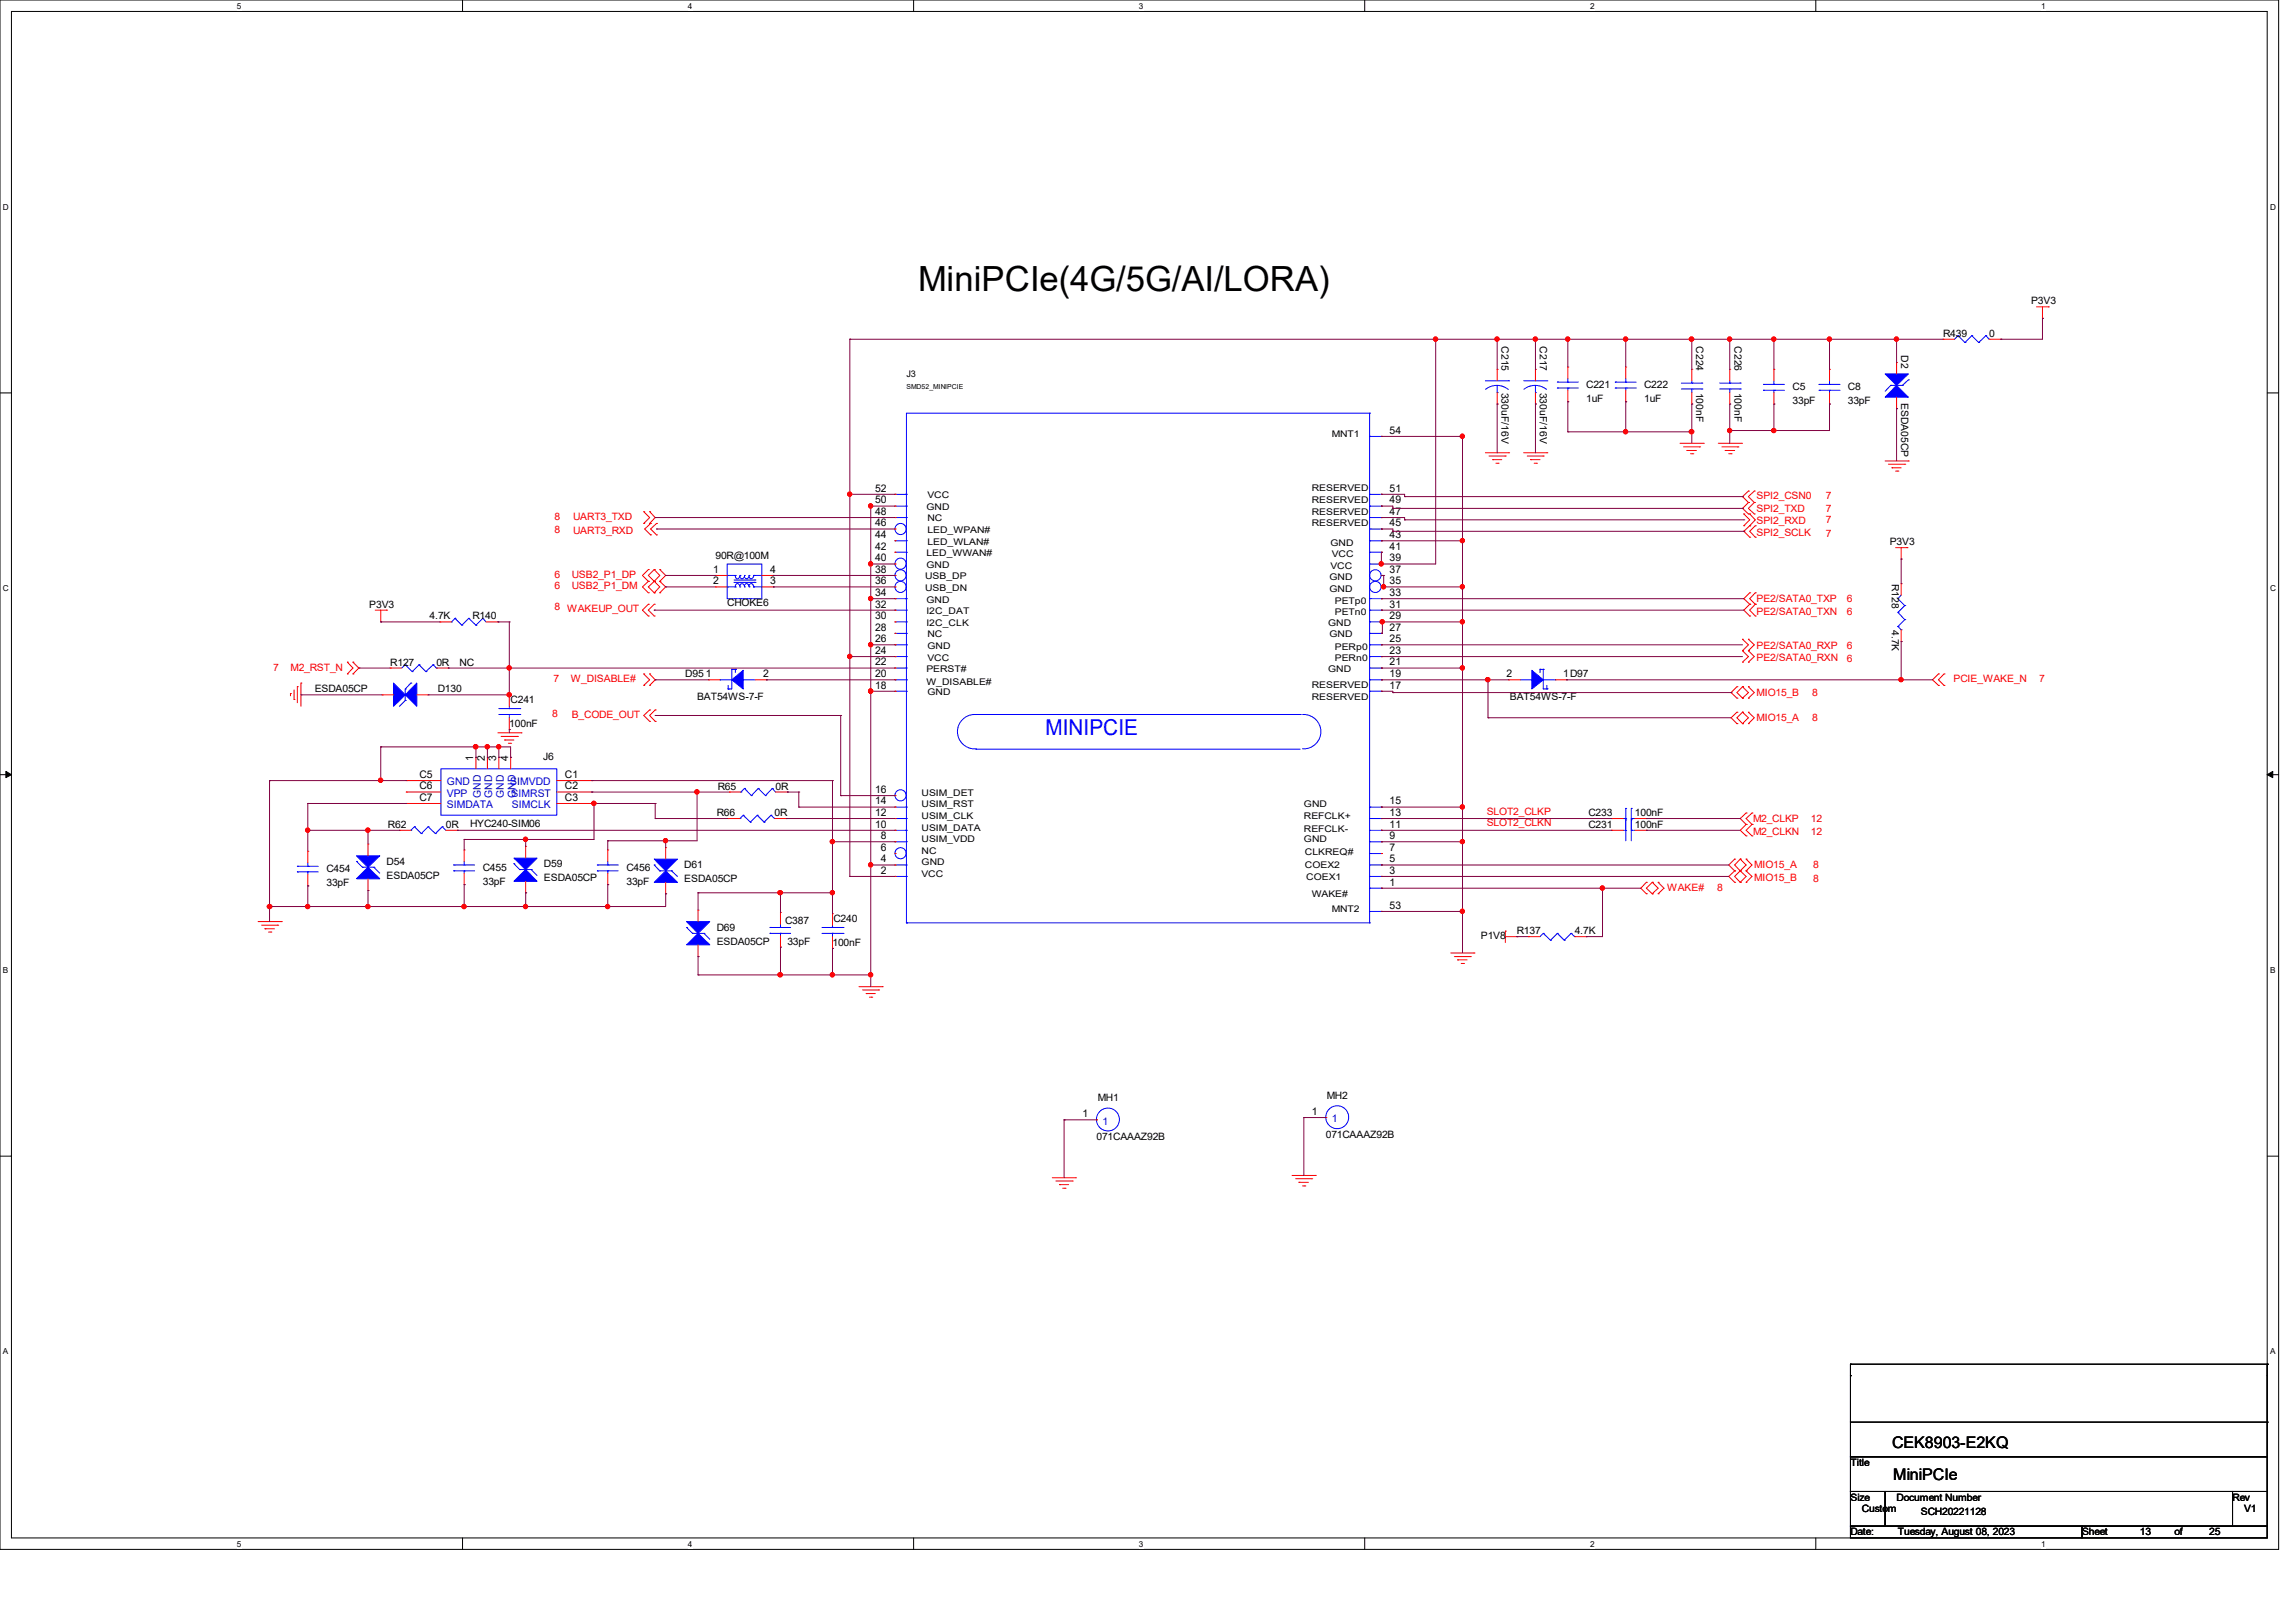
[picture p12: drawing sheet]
<svg xmlns="http://www.w3.org/2000/svg" width="297mm" height="210mm" viewBox="0 0 297 210" stroke-linecap="round" stroke-linejoin="round" font-family="sans-serif">
<defs><g id="words">
<text font-size="4.5" x="118.8" y="37.6">MiniPCIe(4G/5G/AI/LORA)</text>
<text font-size="2.8" fill="#00f" x="135.3" y="95.1">MINIPCIE</text>
<g font-size="2.1">
<text x="244.9" y="187.4">CEK8903-E2KQ</text>
<text x="245" y="191.5">MiniPCIe</text>
</g>
<g font-size="1.4">
<text x="179.8" y="56.1">54</text>
<text x="113.2" y="65.2">50</text>
<text x="113.2" y="63.6">52</text>
<text x="179.8" y="65.2">49</text>
<text x="179.8" y="63.6">51</text>
<text x="113.2" y="71.1">42</text>
<text x="113.2" y="69.6">44</text>
<text x="113.2" y="68.1">46</text>
<text x="113.2" y="66.6">48</text>
<text x="179.8" y="71.1">41</text>
<text x="179.8" y="69.6">43</text>
<text x="179.8" y="68.1">45</text>
<text x="179.8" y="66.6">47</text>
<text x="92.3" y="74.1">1</text>
<text x="92.3" y="75.6">2</text>
<text x="99.7" y="75.6">3</text>
<text x="99.7" y="74.1">4</text>
<text x="113.2" y="77.1">34</text>
<text x="113.2" y="75.6">36</text>
<text x="113.2" y="74.1">38</text>
<text x="113.2" y="72.6">40</text>
<text x="179.8" y="77.1">33</text>
<text x="179.8" y="75.6">35</text>
<text x="179.8" y="74.1">37</text>
<text x="179.8" y="72.6">39</text>
<text x="113.2" y="78.6">32</text>
<text x="113.2" y="80.1">30</text>
<text x="113.2" y="81.6">28</text>
<text x="113.2" y="83.1">26</text>
<text x="179.8" y="80.1">29</text>
<text x="179.8" y="81.6">27</text>
<text x="179.8" y="78.6">31</text>
<text x="179.8" y="83.1">25</text>
<text x="91.4" y="87.6">1</text>
<text x="98.8" y="87.6">2</text>
<text x="113.2" y="89.1">18</text>
<text x="113.2" y="87.6">20</text>
<text x="113.2" y="86.1">22</text>
<text x="113.2" y="84.6">24</text>
<text x="179.8" y="89.1">17</text>
<text x="179.8" y="87.6">19</text>
<text x="179.8" y="86.1">21</text>
<text x="179.8" y="84.6">23</text>
<text x="194.9" y="87.6">2</text>
<text x="202.3" y="87.6">1D97</text>
<text x="54.3" y="100.7">C5</text>
<text x="61.3" y="98.4" transform="rotate(-90 61.3 98.4)">1</text>
<text x="62.7" y="98.4" transform="rotate(-90 62.7 98.4)">2</text>
<text x="64.2" y="98.4" transform="rotate(-90 64.2 98.4)">3</text>
<text x="65.7" y="98.4" transform="rotate(-90 65.7 98.4)">4</text>
<text x="73.1" y="100.7">C1</text>
<text x="54.3" y="102.2">C6</text>
<text x="54.3" y="103.6">C7</text>
<text x="73.1" y="102.2">C2</text>
<text x="73.1" y="103.6">C3</text>
<text x="113.2" y="107.1">10</text>
<text x="113.2" y="105.6">12</text>
<text x="113.2" y="104.1">14</text>
<text x="113.2" y="102.6">16</text>
<text x="179.8" y="107.1">11</text>
<text x="179.8" y="105.6">13</text>
<text x="179.8" y="104.1">15</text>
<text x="114" y="113.1">2</text>
<text x="114" y="111.6">4</text>
<text x="114" y="110.1">6</text>
<text x="114" y="108.6">8</text>
<text x="179.8" y="113.1">3</text>
<text x="179.8" y="111.6">5</text>
<text x="179.8" y="110.1">7</text>
<text x="179.8" y="108.6">9</text>
<text x="179.8" y="114.6">1</text>
<text x="179.8" y="117.6">53</text>
<text x="140.1" y="144.6">1</text>
<text x="169.8" y="144.3">1</text>
</g>
<g font-size="1.4" fill="#00c">
<text x="57.8" y="101.6">GND</text>
<text x="66" y="101.6">SIMVDD</text>
<text x="57.8" y="103.1">VPP</text>
<text x="57.8" y="104.6">SIMDATA</text>
<text x="62.2" y="103.3" transform="rotate(-90 62.2 103.3)">GND</text>
<text x="63.7" y="103.3" transform="rotate(-90 63.7 103.3)">GND</text>
<text x="65.2" y="103.3" transform="rotate(-90 65.2 103.3)">GND</text>
<text x="66.2" y="103.1">SIMRST</text>
<text x="66.3" y="104.6">SIMCLK</text>
<text x="66.7" y="103.3" transform="rotate(-90 66.7 103.3)">GND</text>
<text x="142.7" y="145.5">1</text>
<text x="172.3" y="145.2">1</text>
</g>
<g font-size="1.3">
<text x="262.9" y="39.4">P3V3</text>
<text x="194.3" y="44.8" transform="rotate(90 194.3 44.8)">C215</text>
<text x="199.3" y="44.8" transform="rotate(90 199.3 44.8)">C217</text>
<text x="219.5" y="44.8" transform="rotate(90 219.5 44.8)">C224</text>
<text x="224.5" y="44.8" transform="rotate(90 224.5 44.8)">C226</text>
<text x="246" y="46" transform="rotate(90 246 46)">D2</text>
<text x="251.5" y="43.6">R439</text>
<text x="257.4" y="43.6">0</text>
<text x="194.3" y="50.8" transform="rotate(90 194.3 50.8)">330uF/16V</text>
<text x="199.3" y="50.8" transform="rotate(90 199.3 50.8)">330uF/16V</text>
<text x="205.3" y="50.2">C221</text>
<text x="205.3" y="52">1uF</text>
<text x="212.8" y="50.2">C222</text>
<text x="212.8" y="52">1uF</text>
<text x="219.5" y="50.8" transform="rotate(90 219.5 50.8)">100nF</text>
<text x="224.5" y="50.8" transform="rotate(90 224.5 50.8)">100nF</text>
<text x="232" y="50.5">C5</text>
<text x="232" y="52.3">33pF</text>
<text x="239.1" y="50.5">C8</text>
<text x="239.1" y="52.3">33pF</text>
<text x="246" y="52.2" transform="rotate(90 246 52.2)">ESDA05CP</text>
<text x="244.6" y="70.6">P3V3</text>
<text x="92.6" y="72.3">90R@100M</text>
<text x="244.8" y="75.5" transform="rotate(90 244.8 75.5)">R128</text>
<text x="47.8" y="78.7">P3V3</text>
<text x="55.6" y="80.1">4.7K</text>
<text x="61.1" y="80.1">R140</text>
<text x="94.1" y="78.4">CHOKE6</text>
<text x="244.8" y="81.5" transform="rotate(90 244.8 81.5)">4.7K</text>
<text x="40.7" y="89.6">ESDA05CP</text>
<text x="50.5" y="86.1">R127</text>
<text x="56.5" y="86.1">0R</text>
<text x="56.6" y="89.6">D130</text>
<text x="59.5" y="86.1">NC</text>
<text x="88.7" y="87.6">D95</text>
<text x="65.9" y="94.1">100nF</text>
<text x="66.1" y="90.9">C241</text>
<text x="90.2" y="90.6">BAT54WS-7-F</text>
<text x="195.4" y="90.6">BAT54WS-7-F</text>
<text x="70.3" y="98.3">J6</text>
<text x="50.2" y="107.1">R62</text>
<text x="57.7" y="107.1">0R</text>
<text x="60.8" y="107">HYC240-SIM06</text>
<text x="92.8" y="105.6">R66</text>
<text x="92.9" y="102.2">R65</text>
<text x="100.2" y="105.6">0R</text>
<text x="100.4" y="102.2">0R</text>
<text x="205.6" y="107.1">C231</text>
<text x="205.6" y="105.6">C233</text>
<text x="211.6" y="107.1">100nF</text>
<text x="211.6" y="105.6">100nF</text>
<text x="42.2" y="112.8">C454</text>
<text x="50" y="111.9">D54</text>
<text x="50" y="113.7">ESDA05CP</text>
<text x="62.5" y="112.7">C455</text>
<text x="70.4" y="112.2">D59</text>
<text x="81.1" y="112.7">C456</text>
<text x="88.6" y="112.4">D61</text>
<text x="42.2" y="114.6">33pF</text>
<text x="62.5" y="114.5">33pF</text>
<text x="70.4" y="114">ESDA05CP</text>
<text x="81.1" y="114.5">33pF</text>
<text x="88.6" y="114.2">ESDA05CP</text>
<text x="101.6" y="119.6">C387</text>
<text x="107.9" y="119.3">C240</text>
<text x="92.8" y="120.4">D69</text>
<text x="92.8" y="122.3">ESDA05CP</text>
<text x="101.9" y="122.3">33pF</text>
<text x="107.7" y="122.4">100nF</text>
<text x="191.6" y="121.5">P1V8</text>
<text x="196.3" y="120.9">R137</text>
<text x="203.8" y="120.9">4.7K</text>
<text x="142.1" y="142.5">MH1</text>
<text x="171.7" y="142.2">MH2</text>
<text x="141.9" y="147.6">071CAAAZ92B</text>
<text x="171.6" y="147.3">071CAAAZ92B</text>
<text x="239.5" y="189.7">Title</text>
<text x="239.5" y="194.2">Size</text>
<text x="241" y="195.7">Custom</text>
<text x="245.5" y="194.2">Document Number</text>
<text x="248.6" y="196">SCH20221128</text>
<text x="288.9" y="194.2">Rev</text>
<text x="290.4" y="195.7">V1</text>
<text x="239.5" y="198.7">Date:</text>
<text x="245.6" y="198.7">Tuesday, August 08, 2023</text>
<text x="269.5" y="198.7">Sheet</text>
<text x="276.9" y="198.7">13</text>
<text x="281.4" y="198.7">of</text>
<text x="285.9" y="198.7">25</text>
</g>
<g font-size="1.3" fill="#f00">
<text x="227.3" y="64.6">SPI2_CSN0</text>
<text x="236.3" y="64.6">7</text>
<text x="71.8" y="68.9">8</text>
<text x="71.8" y="67.3">8</text>
<text x="74.2" y="69">UART3_RXD</text>
<text x="74.2" y="67.3">UART3_TXD</text>
<text x="227.3" y="69.3">SPI2_SCLK</text>
<text x="227.3" y="67.9">SPI2_RXD</text>
<text x="227.3" y="66.2">SPI2_TXD</text>
<text x="236.3" y="66.2">7</text>
<text x="236.3" y="69.5">7</text>
<text x="236.3" y="67.7">7</text>
<text x="71.8" y="76.2">6</text>
<text x="71.8" y="74.8">6</text>
<text x="74" y="76.2">USB2_P1_DM</text>
<text x="74" y="74.8">USB2_P1_DP</text>
<text x="227.3" y="77.9">PE2/SATA0_TXP</text>
<text x="239" y="77.9">6</text>
<text x="71.8" y="79">8 WAKEUP_OUT</text>
<text x="227.3" y="79.5">PE2/SATA0_TXN</text>
<text x="239" y="79.5">6</text>
<text x="35.3" y="86.9">7</text>
<text x="37.6" y="86.9">M2_RST_N</text>
<text x="71.6" y="88.2">7</text>
<text x="73.9" y="88.2">W_DISABLE#</text>
<text x="227.3" y="84">PE2/SATA0_RXP</text>
<text x="227.3" y="85.6">PE2/SATA0_RXN</text>
<text x="239" y="84">6</text>
<text x="239" y="85.7">6</text>
<text x="252.8" y="88.2">PCIE_WAKE_N</text>
<text x="263.9" y="88.2">7</text>
<text x="71.5" y="92.8">8</text>
<text x="74" y="92.9">B_CODE_OUT</text>
<text x="227.3" y="93.3">MIO15_A</text>
<text x="227.3" y="90">MIO15_B</text>
<text x="234.5" y="93.3">8</text>
<text x="234.5" y="90">8</text>
<text x="192.4" y="106.9">SLOT2_CLKN</text>
<text x="192.4" y="105.4">SLOT2_CLKP</text>
<text x="226.9" y="106.4">M2_CLKP</text>
<text x="234.4" y="106.4">12</text>
<text x="226.9" y="108">M2_CLKN</text>
<text x="227" y="112.4">MIO15_A</text>
<text x="234.4" y="108">12</text>
<text x="234.7" y="112.4">8</text>
<text x="215.8" y="115.2">WAKE#</text>
<text x="222.2" y="115.2">8</text>
<text x="227" y="114">MIO15_B</text>
<text x="234.7" y="114.2">8</text>
</g>
<g font-size="1.2">
<text x="117.3" y="48.7">J3</text>
<text x="172.3" y="56.5">MNT1</text>
<text x="119.9" y="66">GND</text>
<text x="120" y="64.5">VCC</text>
<text x="169.8" y="65.1">RESERVED</text>
<text x="169.8" y="63.6">RESERVED</text>
<text x="119.9" y="72">LED_WWAN#</text>
<text x="120" y="70.5">LED_WLAN#</text>
<text x="120" y="69">LED_WPAN#</text>
<text x="120" y="67.5">NC</text>
<text x="169.8" y="68.1">RESERVED</text>
<text x="169.8" y="66.6">RESERVED</text>
<text x="172.2" y="70.6">GND</text>
<text x="119.7" y="76.5">USB_DN</text>
<text x="119.7" y="75">USB_DP</text>
<text x="119.9" y="78">GND</text>
<text x="119.9" y="73.4">GND</text>
<text x="172" y="76.6">GND</text>
<text x="172" y="75.1">GND</text>
<text x="172.2" y="73.6">VCC</text>
<text x="172.3" y="72.1">VCC</text>
<text x="119.9" y="79.5">I2C_DAT</text>
<text x="119.9" y="80.9">I2C_CLK</text>
<text x="120" y="82.5">NC</text>
<text x="120" y="83.9">GND</text>
<text x="171.9" y="80.9">GND</text>
<text x="172" y="82.5">GND</text>
<text x="172.8" y="78.1">PETp0</text>
<text x="172.8" y="79.6">PETn0</text>
<text x="119.9" y="88.6">W_DISABLE#</text>
<text x="119.9" y="87">PERST#</text>
<text x="120" y="90">GND</text>
<text x="120" y="85.5">VCC</text>
<text x="169.8" y="89.1">RESERVED</text>
<text x="171.9" y="87">GND</text>
<text x="172.8" y="85.5">PERn0</text>
<text x="172.8" y="84.1">PERp0</text>
<text x="169.8" y="90.6">RESERVED</text>
<text x="119.3" y="107.5">USIM_DATA</text>
<text x="119.3" y="106">USIM_CLK</text>
<text x="119.3" y="104.5">USIM_RST</text>
<text x="119.3" y="103">USIM_DET</text>
<text x="168.7" y="107.7">REFCLK-</text>
<text x="168.7" y="106">REFCLK+</text>
<text x="168.7" y="104.5">GND</text>
<text x="119.3" y="113.5">VCC</text>
<text x="119.3" y="112">GND</text>
<text x="119.3" y="110.5">NC</text>
<text x="119.3" y="109">USIM_VDD</text>
<text x="168.7" y="109">GND</text>
<text x="168.9" y="112.3">COEX2</text>
<text x="168.9" y="110.6">CLKREQ#</text>
<text x="169" y="113.9">COEX1</text>
<text x="169.8" y="116">WAKE#</text>
<text x="172.3" y="118">MNT2</text>
</g>
<g font-size="1.1">
<text x="30.6" y="1.1">5</text>
<text x="89" y="1.1">4</text>
<text x="147.4" y="1.1">3</text>
<text x="205.8" y="1.1">2</text>
<text x="264.2" y="1.1">1</text>
<text x=".4" y="27.1">D</text>
<text x="293.8" y="27.1">D</text>
<text x=".4" y="76.5">C</text>
<text x="293.8" y="76.5">C</text>
<text x=".4" y="125.9">B</text>
<text x="293.8" y="125.9">B</text>
<text x=".4" y="175.3">A</text>
<text x="293.8" y="175.3">A</text>
<text x="30.6" y="200.2">5</text>
<text x="89" y="200.2">4</text>
<text x="147.4" y="200.2">3</text>
<text x="205.8" y="200.2">2</text>
<text x="264.2" y="200.2">1</text>
</g>
<text font-size=".9" x="117.3" y="50.4">SMD52_MINIPCIE</text>
</g></defs>
<path d="M0 0h294.9v200.5h-294.9zM1.5 1.5h291.9v197.5h-291.9z" fill="none" stroke="#000" stroke-width=".13"/>
<g fill="#fff">
<path d="M30.6 .2h.6v1.2h-.6z"/>
<path d="M30.6 199.2h.6v1.2h-.6z"/>
</g>
<path d="M59.9 0v1.5M59.9 199v1.5" fill="none" stroke="#000" stroke-width=".13"/>
<g fill="#fff">
<path d="M89 .2h.6v1.2h-.6z"/>
<path d="M89 199.2h.6v1.2h-.6z"/>
</g>
<path d="M118.2 0v1.5M118.2 199v1.5" fill="none" stroke="#000" stroke-width=".13"/>
<g fill="#fff">
<path d="M147.4 .2h.6v1.2h-.6z"/>
<path d="M147.4 199.2h.6v1.2h-.6z"/>
</g>
<path d="M176.6 0v1.5M176.6 199v1.5" fill="none" stroke="#000" stroke-width=".13"/>
<g fill="#fff">
<path d="M205.8 .2h.6v1.2h-.6z"/>
<path d="M205.8 199.2h.6v1.2h-.6z"/>
</g>
<path d="M235 0v1.5M235 199v1.5" fill="none" stroke="#000" stroke-width=".13"/>
<g fill="#fff">
<path d="M264.2 .2h.6v1.2h-.6z"/>
<path d="M264.2 199.2h.6v1.2h-.6z"/>
<path d="M.4 26.2h.7v1.1h-.7z"/>
<path d="M293.8 26.2h.8v1.1h-.8z"/>
<path d="M.4 75.5h.7v1.2h-.7z"/>
<path d="M293.8 75.5h.8v1.2h-.8z"/>
</g>
<path d="M0 50.8h1.5M293.4 50.8h1.5" fill="none" stroke="#000" stroke-width=".13"/>
<g fill="#fff">
<path d="M.4 124.9h.7v1.2h-.7z"/>
<path d="M293.8 124.9h.7v1.2h-.7z"/>
</g>
<path d="M0 100.2h1.5M293.4 100.2h1.5" fill="none" stroke="#000" stroke-width=".13"/>
<path d="M.8 99.8l.7 .4-.7 .4zM293.4 100.2l.7-.4v.8z" fill="#000" stroke="#000" stroke-width=".13"/>
<g fill="#fff">
<path d="M.4 174.3h.7v1.2h-.7z"/>
<path d="M293.8 174.3h.7v1.2h-.7z"/>
</g>
<g fill="none" stroke="#000" stroke-width=".13">
<path d="M0 149.6h1.5M293.4 149.6h1.5M239.5 178h.1M239.5 176.5h.1M239.5 176.5v7.5M239.5 176.5h53.9M293.4 176.5h.1M293.4 176.5v7.5M239.5 184h53.9v4.5h-53.9zM239.5 188.5h53.9v4.5h-53.9zM239.5 193h4.5v4.5h-4.5zM239.5 197.5h30v1.5h-30z"/>
<path d="M244 193h44.9v4.5h-44.9zM269.5 197.5h23.9v1.5h-23.9zM288.9 193h4.5v4.5h-4.5zM293.4 184h.1"/>
</g>
<g fill="none" stroke="#f00" stroke-width=".13">
<path d="M263.6 39.7h1.5M264.3 39.7v1.5M265.1 39.7h.1M178.8 56.5h.1M192.2 58.6h3M192.7 59h2.1M193.2 59.5h.1M193.2 59.5h1.2M193.6 59.9h.3M193.8 47.8h.1M193.8 52.3h.1M193.8 47.8v1.5"/>
<path d="M193.8 50.8v1.5M193.9 59.9h.1M194.8 59h.1M195.2 58.6h.1M197.2 58.6h3M197.7 59h2M198.1 59.5h.1M198.1 59.5h1.2M198.5 59.9h.3M198.7 47.8h.1M198.7 52.3h.1M198.7 47.8v1.5"/>
<path d="M198.7 50.8v1.5M198.8 59.9h.1M199.7 59h.1M200.2 58.6h.1M202.9 52h.1M202.9 47.5h.1M202.9 47.5v1.5M202.9 50.5v1.5M210.4 52h.1M210.4 47.5h.1M210.4 47.5v1.5M210.4 50.5v1.5"/>
<path d="M217.4 57.4h3M217.9 57.8h2.1M218.3 58.3h.1M218.3 58.3h1.2M218.8 58.7h.3M218.9 47.8h.1M218.9 52.3h.1M218.9 47.8v1.5M218.9 50.8v1.5M219.1 58.7h.1M220 57.8h.1M220.4 57.4h.1"/>
<path d="M222.4 57.4h3M222.8 57.8h2.1M223.3 58.3h.1M223.3 58.3h1.2M223.7 58.7h.3M223.9 47.8h.1M223.9 52.3h.1M223.9 47.8v1.5M223.9 50.8v1.5M224 58.7h.1M224.9 57.8h.1M225.4 57.4h.1"/>
<path d="M229.6 52.3h.1M229.6 47.8h.1M229.6 47.8v1.5M229.6 50.8v1.5M236.8 52.3h.1M236.8 47.8h.1M236.8 47.8v1.5M236.8 50.8v1.5M244 59.6h3M245.4 52.9h.1M245.4 46.9h.1M245.4 46.9v1.5"/>
<path d="M245.4 51.4v1.5M247 59.6h.1M251.5 43.9h.1M251.5 43.9h1.4M257.4 43.9h1.6M259 43.9h.1M264.3 41.2h.1M48.6 79h1.4M49.3 79v1.5M50 79h.1M83.3 67.7h.1M83.3 66.2h.1"/>
<path d="M83.3 66.2l.8 .8-.8 .7M83.9 76.7h.1M83.9 75.2h.1M83.9 73.7h.1M83.9 79.7h.1M83.9 78.2h.1M83.9 78.2l-.8 .8 .8 .7M83.9 75.2l-.8 .7 .8 .8M83.9 73.7l-.8 .8 .8 .7M84.1 66.2h.1M84.1 67.7h.1M84.1 66.2l.7 .8-.7 .7"/>
<path d="M84.2 69.2h.1M84.2 67.7h.1M84.2 67.7l-.8 .8 .8 .7M84.7 75.2h.1M84.7 76.7h.1M84.7 73.7h.1M84.7 79.7h.1M84.7 78.2h.1M84.7 73.7l-.8 .8 1.5 1.4-.7 .8M84.7 75.2l-.8 .7 .8 .8M84.7 73.7l.7 .8-.7 .7M84.7 78.2l-.8 .8 .8 .7"/>
<path d="M85 69.2h.1M85 67.7h.1M85 67.7l-.8 .8 .8 .7M85.4 76.7h.1M85.4 75.2h.1M85.4 73.7h.1M85.4 75.2l.7 .7-.7 .8M85.4 73.7l.7 .8-.7 .7M92.6 74.5h.1M92.6 75.9h.1M92.6 74.5h1.5M92.6 75.9h1.5"/>
<path d="M98.6 74.5h1.5M98.6 75.9h1.5M100.1 75.9h.1M100.1 74.5h.1M115.8 79h.1M115.8 77.5h.1M115.8 75.9h.1M115.8 74.5h.1M115.8 73h.1M115.8 71.5h.1M115.8 70h.1M115.8 68.5h.1"/>
<path d="M115.8 67h.1M115.8 65.5h.1M115.8 64h.1M178.8 77.5h.1M178.8 75.9h.1M178.8 74.5h.1M178.8 73h.1M178.8 71.5h.1M178.8 70h.1M178.8 68.5h.1M178.8 67h.1M178.8 65.5h.1"/>
<path d="M178.8 64h.1M178.8 79h.1M225.7 66.5h.1M225.7 68h.1M225.7 66.5l.7 .8-.7 .7M226.3 63.5h.1M226.3 65h.1M226.3 66.5h.1M226.3 63.5l-.8 .8 .8 .7M226.3 65l-.8 .8 .8 .7M226.4 78.2h.1M226.4 76.7h.1"/>
<path d="M226.4 79.7h.1M226.4 68h.1M226.4 69.5h.1M226.4 66.5h.1M226.4 76.7l-.7 .8 .7 .7M226.4 78.2l-.7 .8 .7 .7M226.4 68l-.7 .7 .7 .8M226.4 66.5l.8 .8-.8 .7M227 65h.1M227 63.5h.1M227 66.5h.1M227 63.5l-.7 .8 .7 .7"/>
<path d="M227 65l-.7 .8 .7 .7M227.2 76.7h.1M227.2 78.2h.1M227.2 79.7h.1M227.2 69.5h.1M227.2 68h.1M227.2 76.7l-.8 .8 .8 .7M227.2 78.2l-.8 .8 .8 .7M227.2 68l-.8 .7 .8 .8M244.4 60.1h2.1M244.9 60.5h.1M244.9 60.5h1.1"/>
<path d="M245.3 61h.3M245.3 70.9h1.5M245.6 61h.1M246 72.3h.1M246 75.5h.1M246 70.9v1.4M246 75.5v1.5M246.5 60.1h.1M246.8 70.9h.1M37.6 89.7h.1M37.6 89.7v.3M38.1 90.5h.1"/>
<path d="M38.1 89.3v1.2M38.5 88.9h.1M38.5 88.9v2M38.9 88.4h.1M38.9 88.4v3M45 87.2h.1M45 85.7h.1M45 85.7l.7 .7-.7 .8M45.7 85.7h.1M45.7 87.2h.1M45.7 85.7l.7 .7-.7 .8M49.3 80.5h.1"/>
<path d="M49.4 89.9h.1M49.4 89.9h1.5M50.5 86.4h.1M50.5 86.4h1.5M53.9 89.9h1.5M55.4 89.9h.1M56.5 86.4h1.5M56.9 80.5h.1M56.9 80.5h1.5M58 86.4h.1M61.6 98h.1M61.6 98v1.5"/>
<path d="M62.9 80.5h1.5M63.1 98h.1M63.1 98v1.5M64.4 80.5h.1M64.4 94.8h3M64.6 98h.1M64.6 98v1.5M64.9 95.3h2.1M65.3 95.8h.1M65.3 95.8h1.2M65.8 96.2h.3M65.9 89.9h.1"/>
<path d="M65.9 94.4h.1M65.9 89.9v1.5M65.9 92.9v1.5M66.1 96.2h.1M66.1 98h.1M66.1 98v1.5M67 95.3h.1M67.4 94.8h.1M83.3 88.7h.1M83.3 87.2h.1M83.3 87.2l.8 .8-.8 .7M84.1 93.3h.1"/>
<path d="M84.1 91.9h.1M84.1 87.2h.1M84.1 88.7h.1M84.1 91.9l-.8 .7 .8 .7M84.1 87.2l.7 .8-.7 .7M84.8 93.3h.1M84.8 91.9h.1M84.8 91.9l-.7 .7 .7 .7M91.7 88h.1M91.7 88h1.5M97.7 88h1.5M99.2 88h.1"/>
<path d="M115.8 89.5h.1M115.8 88h.1M115.8 86.4h.1M115.8 80.5h.1M115.8 82h.1M115.8 85h.1M115.8 83.4h.1M178.8 89.5h.1M178.8 88h.1M178.8 86.4h.1M178.8 85h.1M178.8 80.5h.1"/>
<path d="M178.8 82h.1M178.8 83.4h.1M195.2 88h.1M195.2 88h1.6M201.3 88h1.4M202.7 88h.1M224.8 93.6h.1M224.8 92.2h.1M224.8 90.3h.1M224.8 88.9h.1M224.8 92.2l-.8 .7 .8 .7M224.8 88.9l-.8 .7 .8 .7"/>
<path d="M225.5 82.7h.1M225.5 84.2h.1M225.5 85.7h.1M225.5 92.2h.1M225.5 93.6h.1M225.5 88.9h.1M225.5 90.3h.1M225.5 82.7l.8 .7-.8 .8M225.5 84.2l.8 .8-.8 .7M225.5 92.2l-.7 .7 .7 .7M225.5 92.2l.8 .7-.8 .7M225.5 88.9l-.7 .7 .7 .7"/>
<path d="M225.5 88.9l.8 .7-.8 .7M226.3 82.7h.1M226.3 84.2h.1M226.3 85.7h.1M226.3 93.6h.1M226.3 92.2h.1M226.3 90.3h.1M226.3 88.9h.1M226.3 82.7l.7 .7-.7 .8M226.3 84.2l.7 .8-.7 .7M226.3 92.2l.7 .7-.7 .7M226.3 88.9l.7 .7-.7 .7"/>
<path d="M246 83h.1M246 81.5v1.5M250.9 87.2h.1M250.9 88.7h.1M250.9 87.2l-.8 .8 .8 .7M251.6 88.7h.1M251.6 87.2h.1M251.6 87.2l-.7 .8 .7 .7M33.4 119.3h3M33.9 119.7h2M35.9 119.7h.1M36.4 119.3h.1"/>
<path d="M39.8 114.6h.1M39.8 110.2h.1M39.8 110.2v1.4M39.8 113.1v1.5M47.6 115.2h.1M47.6 109.2h.1M47.6 109.2v1.5M47.6 113.7v1.5M51.7 107.4h.1M51.7 107.4h1.5M52.6 101h.1M52.6 102.5h.1"/>
<path d="M52.6 104h.1M52.6 101h4.5M52.6 102.5h4.5M52.6 104h4.5M57.7 107.4h1.5M59.2 107.4h.1M60.1 114.5h.1M60.1 110h.1M60.1 110v1.5M60.1 113v1.5M68 115.5h.1M68 109.5h.1"/>
<path d="M68 109.5v1.5M68 114v1.5M72.1 101h4.5M72.1 102.5h4.5M72.1 104h4.5M76.6 101h.1M76.6 102.5h.1M76.6 104h.1M78.7 114.5h.1M78.7 110h.1M78.7 110v1.5M78.7 113v1.5"/>
<path d="M86.1 115.7h.1M86.1 109.7h.1M86.1 109.7v1.5M86.1 114.2v1.5M90.3 117.8h.1M90.3 117.8v1.5M94.2 105.9h.1M94.2 105.9h1.6M94.4 102.5h.1M94.4 102.5h1.5M100.2 105.9h1.5M100.4 102.5h1.5"/>
<path d="M101 118.1h.1M101 118.1v1.5M101.7 105.9h.1M101.9 102.5h.1M107.7 118.2h.1M107.7 118.2v1.5M115.8 113.4h.1M115.8 111.9h.1M115.8 110.4h.1M115.8 108.9h.1M115.8 107.4h.1M115.8 105.9h.1"/>
<path d="M115.8 104.4h.1M115.8 103h.1M178.8 114.9h.1M178.8 113.4h.1M178.8 111.9h.1M178.8 110.4h.1M178.8 108.9h.1M178.8 107.4h.1M178.8 105.9h.1M178.8 104.4h.1M178.8 117.9h.1M208.6 107.4h.1"/>
<path d="M208.6 105.9h.1M208.6 105.9h1.5M208.6 107.4h1.5M211.6 105.9h1.5M211.6 107.4h1.5M213.1 115.7h.1M213.1 114.2h.1M213.1 107.4h.1M213.1 105.9h.1M213.1 114.2l-.8 .7 .8 .8M213.8 114.2h.1M213.8 115.7h.1"/>
<path d="M213.8 114.2l-.7 .7 .7 .8M213.8 114.2l.8 .7-.8 .8M214.6 115.7h.1M214.6 114.2h.1M214.6 114.2l.7 .7-.7 .8M224.5 112.7h.1M224.5 111.2h.1M224.5 114.2h.1M224.5 111.2l-.8 .7 .8 .8M224.5 112.7l-.8 .7 .8 .8M225.2 111.2h.1M225.2 112.7h.1"/>
<path d="M225.2 114.2h.1M225.2 111.2l-.7 .7 .7 .8M225.2 111.2l.8 .7-1.5 1.5 .7 .8M225.2 112.7l.8 .7-.8 .8M226 106.7h.1M226 105.2h.1M226 108.2h.1M226 112.7h.1M226 111.2h.1M226 114.2h.1M226 105.2l-.8 .7 .8 .8M226 106.7l-.8 .7 .8 .8"/>
<path d="M226 111.2l.7 .7-.7 .8M226 112.7l.7 .7-.7 .8M226.7 105.2h.1M226.7 106.7h.1M226.7 108.2h.1M226.7 105.2l-.7 .7 .7 .8M226.7 106.7l-.7 .7 .7 .8M34.3 120.2h.1M34.3 120.2h1.2M34.8 120.6h.3M35.1 120.6h.1M90.3 123.8h.1"/>
<path d="M90.3 122.3v1.5M101 122.6h.1M101 121.1v1.5M107.7 122.7h.1M107.7 121.2v1.5M111.2 127.7h3M111.6 128.1h2.1M112.1 128.6h.1M112.1 128.6h1.2M112.5 129h.3M112.8 129h.1M113.7 128.1h.1"/>
<path d="M114.2 127.7h.1M187.7 123.3h3.1M188.2 123.8h2.1M188.6 124.2h.1M188.6 124.2h1.3M189.1 124.7h.3M189.4 124.7h.1M190.3 123.8h.1M190.8 123.3h.1M194.8 120.5h.1M194.8 121.2h1.5M194.8 120.5v1.5"/>
<path d="M196.3 121.2h.1M197.8 121.2h.1M197.8 121.2h1.5M203.8 121.2h1.5M205.3 121.2h.1M136.2 152.4h3M136.7 152.8h2.1M137.1 153.3h.1M137.1 153.3h1.2M137.5 153.8h.3M137.8 153.8h.1M138.8 152.8h.1"/>
<path d="M139.2 152.4h.1M141.9 144.9h.1M167.2 152.1h3M167.7 152.5h2.1M168.1 153h.1M168.1 153h1.2M168.6 153.5h.3M168.9 153.5h.1M169.8 152.5h.1M170.2 152.1h.1M171.6 144.6h.1"/>
</g>
<g fill="#00f" stroke="#00f" stroke-width=".13">
<path d="M198.2 86.7l1.5 1.3-1.5 1.2z"/>
<path d="M84.7 114.2l1.4-1.5 1.6 1.5z"/>
<path d="M84.7 111.2h3l-1.6 1.5z"/>
<path d="M46.1 113.7l1.5-1.5 1.5 1.5z"/>
<path d="M46.1 110.7h3l-1.5 1.5z"/>
<path d="M94.7 88l1.5-1.3v2.5z"/>
<path d="M68 112.5l1.5 1.5h-3z"/>
<path d="M66.5 111h3l-1.5 1.5z"/>
<path d="M50.9 88.4l1.6 1.5-1.6 1.5z"/>
<path d="M53.9 88.4v3l-1.4-1.5z"/>
<path d="M245.4 49.9l1.6 1.5h-3z"/>
<path d="M244 48.4h3l-1.6 1.5z"/>
<path d="M88.9 122.3l1.4-1.5 1.6 1.5z"/>
<path d="M88.9 119.3h3l-1.6 1.5z"/>
</g>
<g fill="none" stroke="#00f" stroke-width=".13">
<path d="M177.2 56.5h.1M177.2 53.5h.1M177.2 56.5h1.6M177.2 53.5v65.9M177.2 53.5h-59.9v65.9M192.2 49.3h3M193.8 50.8h.1M193.8 49.9a2.36 2.36 0 0 1 1.4 .5M193.8 49.9h-.1a2.35 2.35 0 0 0-1.4 .5M193.8 49.9v.9M195.2 49.3h.1M197.2 49.3h3"/>
<path d="M198.7 50.8h.1M198.7 49.9a2.36 2.36 0 0 1 1.4 .5M198.7 49.9a2.35 2.35 0 0 0-1.5 .5M198.7 49.9v.9M200.2 49.3h.1M201.5 49.4h.1M201.5 50.2h.1M201.5 49.4h2.8M201.5 50.2h2.8M202.9 50.2h.1M202.9 49.4h.1M202.9 49v.4"/>
<path d="M202.9 50.2v.3M209 49.4h.1M209 50.2h.1M209 49.4h2.8M209 50.2h2.8M210.4 50.2h.1M210.4 49.4h.1M210.4 49v.4M210.4 50.2v.3M217.6 50.3h2.7M217.6 49.6h2.7M218.9 49.6h.1"/>
<path d="M218.9 50.3h.1M218.9 49.3v.3M218.9 50.3v.5M220.3 50.3h.1M220.3 49.6h.1M222.5 50.3h2.7M222.5 49.6h2.7M223.9 49.6h.1M223.9 50.3h.1M223.9 49.3v.3M223.9 50.3v.5M225.2 50.3h.1"/>
<path d="M225.2 49.6h.1M228.2 49.7h.1M228.2 50.5h.1M228.2 49.7h2.7M228.2 50.5h2.7M229.6 50.5h.1M229.6 49.7h.1M229.6 49.3v.4M229.6 50.5v.3M235.4 49.7h.1M235.4 50.5h.1M235.4 49.7h2.7"/>
<path d="M235.4 50.5h2.7M236.8 50.5h.1M236.8 49.7h.1M236.8 49.3v.4M236.8 50.5v.3M244.7 49.9h.1M244.7 49.9l-.7 .7M244.7 49.9h1.5M246.2 49.9h.1M247 49.1h.1M247 49.1l-.8 .8M253.4 43.4h.1"/>
<path d="M253.4 43.4l-.5 .5M253.4 43.4l.9 .9M254.3 44.3h.1M255.2 43.4h.1M255.2 43.4l-.9 .9M255.2 43.4l.9 .9M256.1 44.3h.1M257 43.4h.1M257 43.4l-.9 .9M257 43.4l.4 .5M257.4 43.9h.1M94.1 73h4.5v4.5h-4.5z"/>
<path d="M94.1 75.9h.1M94.1 74.5h.1M94.1 74.5h1.1M94.1 75.9h1.1M95 75.1h2.7M95 75.4h2.7M95.2 75.9h.1M95.2 74.5h.1M95.2 74.5l.1 .3 .1 .1 .3-.3M95.7 75.8a.29 .29 0 0 0-.3-.3 .29 .29 0 0 0-.2 .4M95.8 75.9h.1M95.8 74.5h.1"/>
<path d="M95.8 74.5l.1 .3 .1 .1 .3-.3M96.3 75.8a.29 .29 0 0 0-.3-.3 .29 .29 0 0 0-.2 .4M96.4 75.9h.1M96.4 74.5h.1M96.4 74.5v.3l.2 .1 .3-.3M96.9 75.8a.29 .29 0 0 0-.4-.3 .29 .29 0 0 0-.1 .4M96.9 75.9h.1M96.9 74.5h.1M96.9 74.5l.1 .3 .2 .1 .3-.3M97.5 75.8a.29 .29 0 0 0-.4-.3 .29 .29 0 0 0-.2 .4M97.5 75.9h.1M97.5 74.5h.1"/>
<path d="M97.5 74.5v.1M97.5 75.8v.1M97.5 74.5h1.1M97.5 75.9h1.1M97.7 75.1h.1M97.7 75.4h.1M115.8 65.5h1.5M115.8 79h1.5M115.8 77.5h1.5M115.8 71.5h1.5M115.8 70h1.5M115.8 67h1.5"/>
<path d="M115.8 64h1.5M117.3 65.5h.1M117.3 77.5h.1M117.3 79h.1M117.3 70h.1M117.3 71.5h.1M117.3 67h.1M117.3 64h.1M177.2 79h.1M177.2 77.5h.1M177.2 73h.1M177.2 71.5h.1"/>
<path d="M177.2 68.5h.1M177.2 70h.1M177.2 65.5h.1M177.2 67h.1M177.2 64h.1M177.2 65.5h1.6M177.2 79h1.6M177.2 77.5h1.6M177.2 73h1.6M177.2 71.5h1.6M177.2 68.5h1.6M177.2 70h1.6"/>
<path d="M177.2 67h1.6M177.2 64h1.6M245.6 77.5h.1M245.6 79.2h.1M245.6 77.5l.9 .9M245.6 79.2l.9 1M246 77l-.4 .5M246.5 78.4h.1M246.5 78.4l-.9 .8M52.5 86h.1M52.5 90.6h.1M52.5 89.2h.1"/>
<path d="M52.5 86l-.5 .4M52.5 86l.8 .9M52.5 90.6l-.8 .8M52.5 89.2v1.4M53.2 88.4h.1M53.2 88.4l-.7 .8M53.3 86.9h.1M54.2 86h.1M54.2 86l-.9 .9M54.2 86l.9 .9M55.1 86.9h.1M56 86h.1"/>
<path d="M56 86l-.9 .9M56 86l.5 .4M56.5 86.4h.1M57.1 99.5h15v6h-15zM58.4 80.5h.1M58.9 80h.1M58.9 80l.9 .9M58.9 80l-.5 .5M59.8 80.9h.1M60.7 80h.1M60.7 80l.9 .9M60.7 80l-.9 .9"/>
<path d="M61.6 80.9h.1M62.5 80h.1M62.5 80l.4 .5M62.5 80l-.9 .9M64.6 92.5h2.7M64.6 91.7h2.7M65.9 91.7h.1M65.9 92.5h.1M65.9 91.4v.3M65.9 92.5v.4M67.3 92.5h.1M67.3 91.7h.1"/>
<path d="M93.2 88h.1M93.2 88h1.5M94.2 89.2h.1M94.2 88.7v.5M94.7 86.6h.1M94.7 86.6h.5M94.7 86.6v2.6h-.5M95.2 86.6h.1M95.2 86.6v.4M96.2 88h.1M96.2 88h1.5M115.8 88h1.5"/>
<path d="M115.8 82h1.5M115.8 80.5h1.5M115.8 83.4h1.5M115.8 85h1.5M115.8 86.4h1.5M115.8 89.5h1.5M117.3 80.5h.1M117.3 82h.1M117.3 83.4h.1M117.3 85h.1M117.3 86.4h.1M117.3 88h.1"/>
<path d="M117.3 89.5h.1M126.3 96.9h.1M126.3 96.9h42M168.3 92.5h.1M168.3 92.5h-42a2.22 2.22 0 0 0-2.4 2.2 2.22 2.22 0 0 0 2.4 2.2M168.6 92.5a2.22 2.22 0 0 1 2.3 2.2 2.22 2.22 0 0 1-2.3 2.2M177.2 82h.1M177.2 80.5h.1M177.2 83.4h.1M177.2 85h.1M177.2 86.4h.1M177.2 88h.1"/>
<path d="M177.2 89.5h.1M177.2 88h1.6M177.2 82h1.6M177.2 80.5h1.6M177.2 83.4h1.6M177.2 85h1.6M177.2 86.4h1.6M177.2 89.5h1.6M196.8 88h1.4M198.2 88h.1M199.3 86.6h.1M199.3 86.6v.4"/>
<path d="M199.3 86.6h.4M199.7 86.6h.1M199.7 86.6v2.6h.5M199.7 88h1.6M200.2 89.2h.1M200.2 88.7v.5M201.3 88h.1M245.6 81.1h.1M245.6 81.1l.4 .4M246 81.5h.1M246.5 80.2h.1M246.5 80.2l-.9 .9"/>
<path d="M38.5 112.1h.1M38.5 112.8h.1M38.5 112.1h2.7M38.5 112.8h2.7M39.8 112.8h.1M39.8 112.1h.1M39.8 111.6v.5M39.8 112.8v.3M46.1 111.5h.1M46.1 111.5l.8 .7M46.9 112.2h.1M46.9 112.2h1.5"/>
<path d="M48.4 112.2h.1M48.4 112.2l.7 .8M53.2 107.4h.1M53.6 107h.1M53.6 107l.9 .9M53.6 107l-.4 .4M54.5 107.9h.1M55.4 107h.1M55.4 107l.9 .9M55.4 107l-.9 .9M56.3 107.9h.1M57.2 107h.1"/>
<path d="M57.2 107l.5 .4M57.2 107l-.9 .9M58.7 111.9h.1M58.7 112.7h.1M58.7 112.7h2.7M58.7 111.9h2.7M60.1 112.7h.1M60.1 111.9h.1M60.1 111.5v.4M60.1 112.7v.3M66.5 111.8h.1M66.5 111.8l.8 .7"/>
<path d="M67.3 112.5h.1M67.3 112.5h1.4M68.7 112.5h.1M68.7 112.5l.8 .8M77.3 111.9h.1M77.3 112.7h.1M77.3 112.7h2.7M77.3 111.9h2.7M78.7 112.7h.1M78.7 111.9h.1M78.7 111.5v.4M78.7 112.7v.3"/>
<path d="M84.7 111.9h.1M84.7 111.9l.7 .8M85.4 112.7h.1M85.4 112.7h1.5M86.9 112.7h.1M86.9 112.7l.8 .7M95.8 105.9h.1M95.9 102.5h.1M96.2 105.5h.1M96.2 105.5l.9 .9M96.2 105.5l-.4 .4M96.4 102h.1"/>
<path d="M96.4 102l.8 1M96.4 102l-.5 .5M97.1 106.4h.1M97.2 103h.1M98 105.5h.1M98 105.5l.9 .9M98 105.5l-.9 .9M98.1 102h.1M98.1 102l1 1M98.1 102l-.9 1M98.9 106.4h.1M99.1 103h.1"/>
<path d="M99.8 105.5h.1M99.8 105.5l.4 .4M99.8 105.5l-.9 .9M99.9 102h.1M99.9 102l.5 .5M99.9 102l-.8 1M101 119.6v.4M107.7 119.7v.3M115.8 107.4h1.5M115.8 104.4h1.5M115.8 105.9h1.5M115.8 108.9h1.5"/>
<path d="M115.8 113.4h1.5M115.8 111.9h1.5M117.3 104.4h.1M117.3 105.9h.1M117.3 108.9h.1M117.3 107.4h.1M117.3 113.4h.1M117.3 111.9h.1M117.3 119.4h.1M117.3 119.4h59.9M177.2 104.4h.1M177.2 105.9h.1"/>
<path d="M177.2 108.9h.1M177.2 107.4h.1M177.2 113.4h.1M177.2 111.9h.1M177.2 110.4h.1M177.2 117.9h.1M177.2 114.9h.1M177.2 119.4h.1M177.2 107.4h1.6M177.2 104.4h1.6M177.2 105.9h1.6M177.2 108.9h1.6"/>
<path d="M177.2 113.4h1.6M177.2 111.9h1.6M177.2 110.4h1.6M177.2 117.9h1.6M177.2 114.9h1.6M210.1 107.4h.3M210.1 105.9h.3M210.4 107.4h.1M210.4 106.1h.1M210.4 105.9h.1M210.4 104.6h.1M210.4 104.6v4.2"/>
<path d="M211.1 106.1h.1M211.1 107.4h.1M211.1 104.6h.1M211.1 105.9h.1M211.1 107.4h.5M211.1 104.6v4.2M211.1 105.9h.5M88.9 120h.1M88.9 120l.7 .8M89.6 120.8h.1M89.6 120.8h1.5M91.1 120.8h.1"/>
<path d="M91.1 120.8l.8 .7M99.7 120h.1M99.7 120.8h.1M99.7 120h2.6M99.7 120.8h2.6M101 120.8h.1M101 120h.1M101 120.8v.3M106.4 120h2.7M106.4 120.8h2.7M107.7 120h.1M107.7 120.8h.1"/>
<path d="M107.7 120.8v.4M109.1 120.8h.1M109.1 120h.1M199.7 120.8h.1M199.7 120.8l-.4 .4M199.7 120.8l1 .9M200.7 121.7h.1M201.5 120.8h.1M201.5 120.8l-.8 .9M201.5 120.8l.9 .9M202.4 121.7h.1M203.3 120.8h.1"/>
<path d="M203.3 120.8l-.9 .9M203.3 120.8l.5 .4M203.8 121.2h.1"/>
<circle cx="116.5" cy="74.4" r=".72"/>
<circle cx="116.5" cy="72.9" r=".72"/>
<circle cx="116.5" cy="68.5" r=".72"/>
<circle cx="116.5" cy="75.9" r=".72"/>
<circle cx="178" cy="76" r=".73"/>
<circle cx="178" cy="74.4" r=".73"/>
<circle cx="116.5" cy="110.4" r=".72"/>
<circle cx="116.5" cy="102.9" r=".72"/>
<circle cx="143.4" cy="144.9" r="1.48"/>
<circle cx="173.1" cy="144.6" r="1.48"/>
</g>
<g fill="none" stroke="#800040" stroke-width=".13">
<path d="M110 43.9h.1M110 43.9h141.5M110 43.9v69.5M178.8 56.5h.1M178.8 56.5h10.5M185.8 43.9h.1M185.8 43.9v29.1h-7M189.3 56.5h.1M189.3 56.5v66.8M193.8 52.3h.1M193.8 43.9h.1M193.8 43.9v3.9"/>
<path d="M193.8 52.3v6.3M198.7 52.3h.1M198.7 43.9h.1M198.7 43.9v3.9M198.7 52.3v6.3M202.9 43.9h.1M202.9 52h.1M202.9 55.9h.1M202.9 43.9v3.6M202.9 52v3.9M202.9 55.9h16M210.4 43.9h.1"/>
<path d="M210.4 52h.1M210.4 55.9h.1M210.4 43.9v3.6M210.4 52v3.9M218.9 43.9h.1M218.9 55.9h.1M218.9 52.3h.1M218.9 43.9v3.9M218.9 52.3v5.1M223.9 43.9h.1M223.9 55.7h.1M223.9 52.3h.1"/>
<path d="M223.9 43.9v3.9M223.9 52.3v5.1M229.6 43.9h.1M229.6 52.3h.1M229.6 55.7h.1M229.6 43.9v3.9M229.6 52.3v3.4M236.8 43.9h.1M236.8 52.3h.1M236.8 43.9v3.9M236.8 52.3v3.4h-12.9M245.4 52.9h.1"/>
<path d="M245.4 43.9h.1M245.4 43.9v3M245.4 52.9v6.7M259 43.9h.1M264.3 41.2h.1M264.3 41.2v2.7h-5.3M84.7 79h.1M84.7 79h31.1M84.8 67h.1M84.8 67h31M85 68.5h.1M85 68.5h30.8"/>
<path d="M86.1 74.5h.1M86.1 75.9h.1M86.1 74.5h6.5M86.1 75.9h6.5M100.1 75.9h.1M100.1 74.5h.1M100.1 74.5h15.7M100.1 75.9h15.7M110 64h.1M110 64h5.8M112.7 77.5h.1M112.7 73h.1"/>
<path d="M112.7 65.5h.1M112.7 65.5v62.2M112.7 77.5h3.1M112.7 73h3.1M112.7 65.5h3.1M178.8 74.5h.1M178.8 70h.1M178.8 71.5h.1M178.8 73h.1M178.8 75.9h.1M178.8 79h.1M178.8 77.5h.1"/>
<path d="M178.8 68.5h.1M178.8 64h.1M178.8 67h.1M178.8 65.5h.1M178.8 74.5h.3M178.8 75.9h10.5M178.8 70h10.5M178.8 77.5h46.9M178.8 65.5h1.5v.3M178.8 64h3v.3M178.8 71.5v1.5M178.8 79h46.9"/>
<path d="M178.8 68.5h1.5v.2M178.8 67h3v.3M179.1 74.5h.1M179.1 75.9h.1M179.1 74.5v1.4M180.3 68.7h.1M180.3 65.8h.1M180.3 68.7h45.4M180.3 65.8h45.2M181.8 64.3h.1M181.8 67.3h.1M181.8 64.3h43.7"/>
<path d="M181.8 67.3h43.9M189.3 75.9h.1M189.3 70h.1M225.5 64.3h.1M225.5 65.8h.1M225.7 68.7h.1M225.7 67.3h.1M246 72.3h.1M246 72.3v3.2M38.9 89.9h.1M38.9 89.9h10.5M46.4 86.4h.1"/>
<path d="M46.4 86.4h4.1M49.3 80.5h.1M49.3 96.6h.1M49.3 80.5h7.6M49.3 96.6h16.8v1.4M49.3 96.6v4.4M55.4 89.9h10.5M58 86.4h.1M58 86.4h57.8M61.6 96.6h.1M61.6 98h.1M61.6 96.6v1.4"/>
<path d="M63.1 96.6h.1M63.1 98h.1M63.1 96.6v1.4M64.4 80.5h.1M64.4 80.5h1.5M64.6 96.6h.1M64.6 98h.1M64.6 96.6v1.4M65.9 86.4h.1M65.9 80.5h.1M65.9 94.4h.1M65.9 89.9h.1"/>
<path d="M65.9 80.5v9.4M65.9 94.4v.4M66.1 98h.1M84.8 92.6h.1M84.8 88h.1M84.8 92.6h24M84.8 88h6.9M99.2 88h.1M99.2 88h16.6M108.8 92.6h.1M108.8 92.6v10.4M110 85h.1"/>
<path d="M110 85h5.8M112.7 89.5h.1M112.7 83.4h.1M112.7 83.4h3.1M112.7 89.5h3.1M178.8 83.4h.1M178.8 85h.1M178.8 82h.1M178.8 86.4h.1M178.8 80.5h.1M178.8 88h.1M178.8 89.5h.1"/>
<path d="M178.8 83.4h46.7M178.8 85h46.7M178.8 80.5h10.5M178.8 86.4h10.5M178.8 89.5h1.5v.1M178.8 88h16.4M178.9 80.5h.1M178.9 80.5v1.5h-.1M180.3 89.6h.1M180.3 89.6h43.7M189.3 86.4h.1M189.3 80.5h.1"/>
<path d="M192.6 88h.1M192.6 92.9h.1M192.6 92.9h31.4M192.6 88v4.9M202.7 88h.1M202.7 88h47.4M224 89.6h.1M246 88h.1M246 83h.1M246 83v5M34.9 117.3h.1M34.9 101h.1"/>
<path d="M34.9 101v18.3M34.9 101h17.7M39.8 104h.1M39.8 107.4h.1M39.8 114.6h.1M39.8 117.3h.1M39.8 107.4h11.9M39.8 104h12.8M39.8 104v6.2M39.8 114.6v2.7M47.6 115.2h.1M47.6 107.4h.1"/>
<path d="M47.6 117.3h.1M47.6 107.4v1.8M47.6 115.2v2.1M49.3 101h.1M59.2 107.4h.1M59.2 107.4h56.6M60.1 117.3h.1M60.1 108.6h.1M60.1 114.5h.1M60.1 108.6v1.4M60.1 114.5v2.8M68 108.6h.1"/>
<path d="M68 115.5h.1M68 117.3h.1M68 108.6v.9M68 115.5v1.8M76.6 102.5h.1M76.6 101h.1M76.6 104h.1M76.6 104h8.2M76.6 102.5h17.8M76.6 101h31.1M76.9 104h.1M76.9 104v4.6h-16.8"/>
<path d="M78.7 117.3h.1M78.7 108.8h.1M78.7 114.5h.1M78.7 108.8v1.2M78.7 114.5v2.8M84.8 104h.1M84.8 105.9h.1M84.8 105.9h9.4M84.8 104v1.9M86.1 108.8h.1M86.1 115.7h.1M86.1 108.8v.9"/>
<path d="M86.1 115.7v1.6h-51.2M90.2 102.5h.1M90.2 102.5v6.3h-11.5M90.3 115.5h.1M90.3 115.5h17.4M90.3 115.5v2.3M101 115.5h.1M101 115.5v2.6M101.7 105.9h.1M101.7 105.9h14.1M101.9 102.5h.1M101.9 102.5h1.5"/>
<path d="M103.4 102.5h.1M103.4 104.4h.1M103.4 104.4h12.4M103.4 102.5v1.9M107.7 115.5h.1M107.7 108.9h.1M107.7 101h.1M107.7 101v17.2M107.7 108.9h8.1M108.8 103h.1M108.8 103h7M110 113.4h.1"/>
<path d="M110 113.4h5.8M112.7 111.9h.1M112.7 111.9h3.1M178.8 107.4h.1M178.8 105.9h.1M178.8 108.9h.1M178.8 104.4h.1M178.8 117.9h.1M178.8 114.9h.1M178.8 111.9h.1M178.8 113.4h.1M178.8 107.4h29.8"/>
<path d="M178.8 105.9h29.8M178.8 108.9h10.5M178.8 104.4h10.5M178.8 111.9h44.9M178.8 117.9h10.5M178.8 113.4h44.9M178.8 114.9h33.5M189.3 108.9h.1M189.3 104.4h.1M189.3 117.9h.1M207.4 114.9h.1M207.4 114.9v6.3h-2.1"/>
<path d="M213.1 107.4h.1M213.1 105.9h.1M213.1 107.4h12.1M213.1 105.9h12.1M90.3 123.8h.1M90.3 126.2h.1M90.3 126.2h22.4M90.3 123.8v2.4M101 122.6h.1M101 126.2h.1M101 122.6v3.6M107.7 126.2h.1"/>
<path d="M107.7 122.7h.1M107.7 122.7v3.5M112.7 126.2h.1M196.3 121.2h.1M196.3 121.2h1.5M205.3 121.2h.1M137.7 144.9h.1M137.7 144.9v7.5M137.7 144.9h4.2M168.7 144.6h.1M168.7 144.6v7.5M168.7 144.6h2.9"/>
</g>
<g fill="#f00" stroke="#f00" stroke-width=".13">
<circle cx="65.9" cy="89.9" r=".28"/>
<circle cx="76.9" cy="103.9" r=".28"/>
<circle cx="86.1" cy="108.8" r=".28"/>
<circle cx="90.2" cy="102.5" r=".28"/>
<circle cx="68" cy="117.3" r=".28"/>
<circle cx="60" cy="117.3" r=".28"/>
<circle cx="185.8" cy="43.9" r=".28"/>
<circle cx="107.7" cy="115.5" r=".28"/>
<circle cx="189.3" cy="75.9" r=".28"/>
<circle cx="179" cy="75.9" r=".28"/>
<circle cx="178.9" cy="80.5" r=".28"/>
<circle cx="189.3" cy="117.9" r=".28"/>
<circle cx="189.3" cy="108.9" r=".28"/>
<circle cx="63.1" cy="96.6" r=".28"/>
<circle cx="64.5" cy="96.6" r=".28"/>
<circle cx="112.7" cy="126.1" r=".28"/>
<circle cx="189.3" cy="104.4" r=".28"/>
<circle cx="189.3" cy="86.4" r=".28"/>
<circle cx="189.3" cy="80.5" r=".28"/>
<circle cx="189.3" cy="70" r=".28"/>
<circle cx="189.3" cy="56.5" r=".28"/>
<circle cx="112.7" cy="111.9" r=".28"/>
<circle cx="112.7" cy="89.4" r=".28"/>
<circle cx="112.7" cy="83.4" r=".28"/>
<circle cx="112.7" cy="77.4" r=".28"/>
<circle cx="112.7" cy="73" r=".28"/>
<circle cx="112.7" cy="65.5" r=".28"/>
<circle cx="110" cy="84.9" r=".28"/>
<circle cx="110" cy="63.9" r=".28"/>
<circle cx="34.9" cy="117.3" r=".29"/>
<circle cx="178.8" cy="73" r=".28"/>
<circle cx="65.9" cy="86.4" r=".28"/>
<circle cx="207.4" cy="114.9" r=".28"/>
<circle cx="78.6" cy="117.3" r=".28"/>
<circle cx="107.7" cy="126.1" r=".28"/>
<circle cx="61.6" cy="96.6" r=".29"/>
<circle cx="101" cy="115.5" r=".29"/>
<circle cx="101" cy="126.1" r=".29"/>
<circle cx="107.7" cy="108.9" r=".28"/>
<circle cx="47.6" cy="107.4" r=".28"/>
<circle cx="39.8" cy="107.4" r=".28"/>
<circle cx="39.8" cy="117.3" r=".28"/>
<circle cx="49.3" cy="101" r=".28"/>
<circle cx="68" cy="108.6" r=".28"/>
<circle cx="47.6" cy="117.3" r=".28"/>
<circle cx="192.5" cy="87.9" r=".29"/>
<circle cx="246" cy="87.9" r=".28"/>
<circle cx="193.7" cy="43.9" r=".28"/>
<circle cx="210.4" cy="43.9" r=".28"/>
<circle cx="218.9" cy="43.9" r=".29"/>
<circle cx="218.9" cy="55.9" r=".29"/>
<circle cx="198.7" cy="43.9" r=".28"/>
<circle cx="202.9" cy="43.9" r=".28"/>
<circle cx="223.8" cy="43.9" r=".28"/>
<circle cx="229.6" cy="43.9" r=".28"/>
<circle cx="210.4" cy="55.9" r=".28"/>
<circle cx="223.8" cy="55.7" r=".28"/>
<circle cx="229.6" cy="55.7" r=".28"/>
<circle cx="236.7" cy="43.9" r=".28"/>
<circle cx="245.4" cy="43.9" r=".28"/>
</g>
<use href="#words"/>
</svg>
